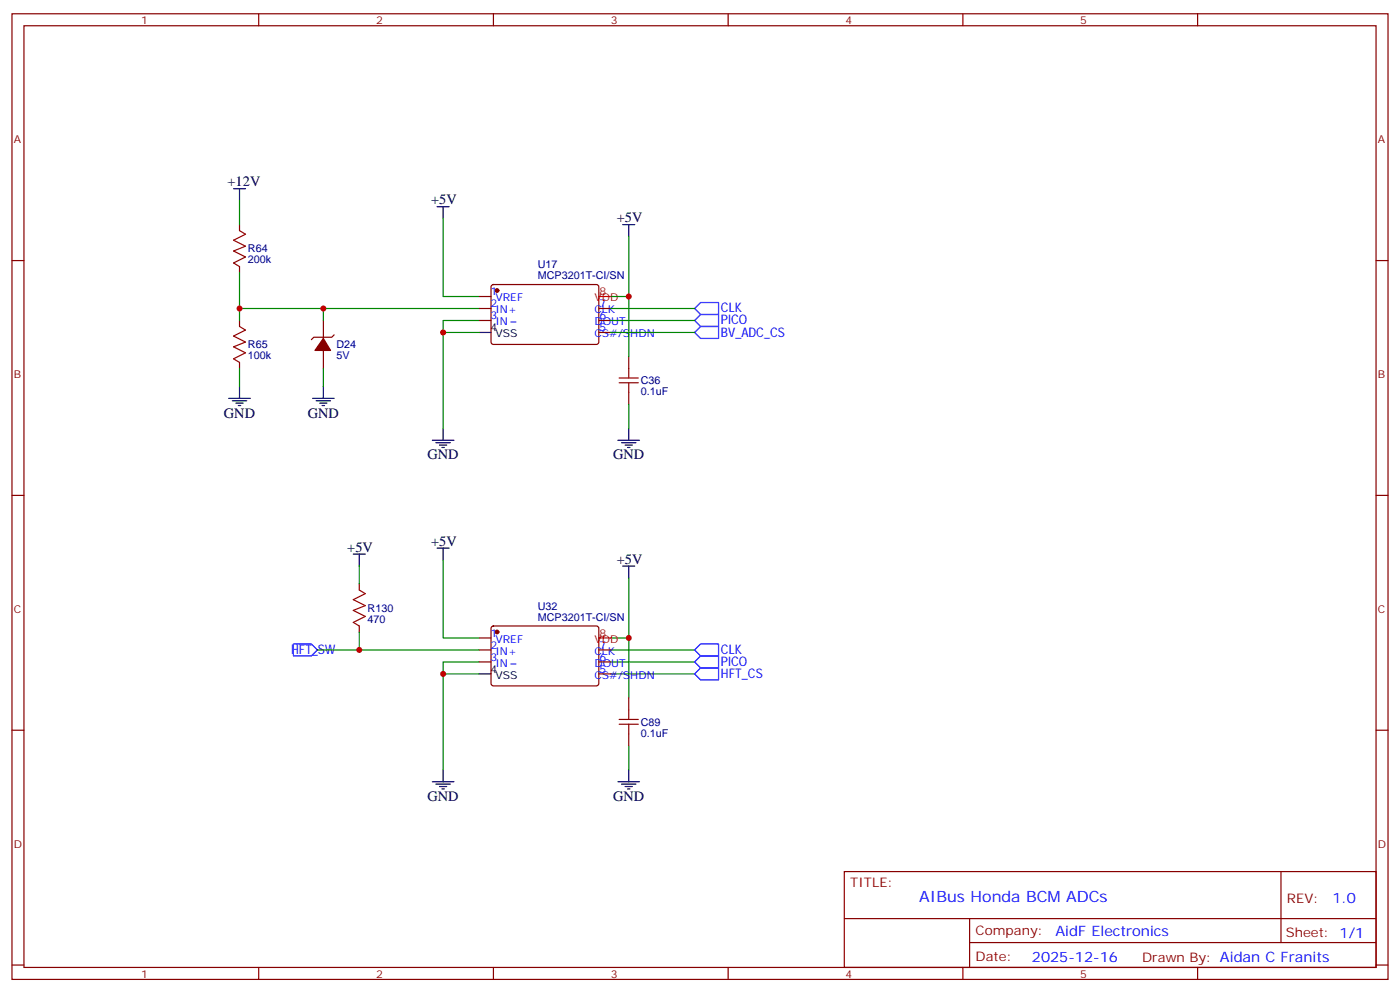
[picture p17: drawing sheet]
<svg xmlns="http://www.w3.org/2000/svg" width="412mm" height="292mm" viewBox="0 0 412 292" stroke-linecap="round" stroke-linejoin="round" font-family="sans-serif">
<defs><g id="words">
<text font-size="4.6" fill="#00f" x="270.8" y="265.7">AIBus Honda BCM ADCs</text>
<g font-size="4.2">
<text x="67" y="54.9">+12V</text>
<text x="127" y="60.1">+5V</text>
<text x="181.7" y="65.4">+5V</text>
<text x="66" y="122.9">GND</text>
<text x="90.7" y="122.9">GND</text>
<text x="125.9" y="135.3">GND</text>
<text x="180.6" y="135.3">GND</text>
<text x="127" y="160.7">+5V</text>
<text x="102.3" y="162.5">+5V</text>
<text x="181.7" y="166">+5V</text>
<text x="125.9" y="235.8">GND</text>
<text x="180.6" y="235.8">GND</text>
</g>
<g font-size="4.2" fill="#00f">
<text x="392.5" y="265.9">1.0</text>
<text x="310.9" y="275.5">AidF Electronics</text>
<text x="304" y="283.3">2025-12-16</text>
</g>
<g font-size="3.9" fill="#00f">
<text x="212.4" y="95.5">PICO</text>
<text x="212.4" y="92">CLK</text>
<text x="212.4" y="99.3">BV_ADC_CS</text>
<text x="85.7" y="192.7">HFT_SW</text>
<text x="212.4" y="196">PICO</text>
<text x="212.4" y="192.5">CLK</text>
<text x="212.4" y="199.8">HFT_CS</text>
</g>
<g font-size="3.9" fill="#800">
<text x="250.5" y="261.2">TITLE:</text>
<text x="379.1" y="265.9">REV:</text>
<text x="287.4" y="275.4">Company:</text>
<text x="378.7" y="276">Sheet: 1/1</text>
<text x="287.4" y="283.1">Date:</text>
<text x="336.4" y="283.2">Drawn By: Aidan C Franits</text>
</g>
<g font-size="3.2" fill="#800">
<text x="41.6" y="7.1">1</text>
<text x="110.8" y="7.1">2</text>
<text x="179.9" y="7.1">3</text>
<text x="249.1" y="7.1">4</text>
<text x="318.2" y="7.1">5</text>
<text x="4.1" y="42.2">A</text>
<text x="405.9" y="42.2">A</text>
<text x="4.1" y="111.3">B</text>
<text x="405.9" y="111.3">B</text>
<text x="4.1" y="180.4">C</text>
<text x="405.9" y="180.4">C</text>
<text x="4.1" y="249.6">D</text>
<text x="405.9" y="249.6">D</text>
<text x="41.6" y="287.9">1</text>
<text x="110.8" y="287.9">2</text>
<text x="179.9" y="287.9">3</text>
<text x="249.1" y="287.9">4</text>
<text x="318.2" y="287.9">5</text>
</g>
<g font-size="3.2" fill="#000080">
<text x="73" y="77.6">200k</text>
<text x="73" y="74.3">R64</text>
<text x="158.4" y="82.2">MCP3201T-CI/SN</text>
<text x="158.4" y="79">U17</text>
<text x="73" y="105.8">100k</text>
<text x="73" y="102.5">R65</text>
<text x="99.1" y="105.8">5V</text>
<text x="99.1" y="102.5">D24</text>
<text x="188.7" y="113.1">C36</text>
<text x="188.7" y="116.4">0.1uF</text>
<text x="158.4" y="179.6">U32</text>
<text x="108.3" y="183.4">470</text>
<text x="108.3" y="180.1">R130</text>
<text x="158.4" y="182.8">MCP3201T-CI/SN</text>
<text x="188.7" y="213.7">C89</text>
<text x="188.7" y="216.9">0.1uF</text>
</g>
<g font-size="3.2" fill="#00f">
<text x="144.5" y="87">1</text>
<text x="145.9" y="88.7">VREF</text>
<text x="144.5" y="90.5">2</text>
<text x="144.5" y="94">3</text>
<text x="145.9" y="92.3">IN+</text>
<text x="145.9" y="95.8">IN</text>
<text x="175.1" y="95.8">DOUT</text>
<text x="175.1" y="92.3">CLK</text>
<text x="176.6" y="94">6</text>
<text x="176.6" y="90.5">7</text>
<text x="175.1" y="99.3">CS#/SHDN</text>
<text x="176.6" y="97.5">5</text>
<text x="144.5" y="187.5">1</text>
<text x="144.5" y="191">2</text>
<text x="145.9" y="189.3">VREF</text>
<text x="176.6" y="191">7</text>
<text x="144.5" y="194.6">3</text>
<text x="145.9" y="192.8">IN+</text>
<text x="145.9" y="196.3">IN</text>
<text x="175.1" y="196.3">DOUT</text>
<text x="175.1" y="192.8">CLK</text>
<text x="176.6" y="194.6">6</text>
<text x="175.1" y="199.8">CS#/SHDN</text>
<text x="176.6" y="198.1">5</text>
</g>
<g font-size="3.2" fill="#f00">
<text x="175.1" y="88.7">VDD</text>
<text x="176.6" y="87">8</text>
<text x="175.1" y="189.3">VDD</text>
<text x="176.6" y="187.5">8</text>
</g>
<g font-size="3.2">
<text x="144.5" y="97.5">4</text>
<text x="145.9" y="99.3">VSS</text>
<text x="144.5" y="198.1">4</text>
<text x="145.9" y="199.8">VSS</text>
</g>
</g></defs>
<g fill="none" stroke="#870000" stroke-width=".35">
<path d="M3.5 4.1h405.4v284.3h-405.4zM7.1 7.6h398.2v277.3h-398.2zM76.2 4.1v3.5M145.3 4.1v3.5M214.5 4.1v3.5M283.6 4.1v3.5M352.8 4.1v3.5M3.5 76.7h3.6M70.6 66.1v1.8M70.6 78.5v1.8M405.3 76.7h3.6M70.6 94.4v1.7"/>
<path d="M95.2 94.4v5.3M98.4 98.6l-.7 .7h-5.3l-.7 .7M141.1 87.3h3.5M141.1 90.8h3.5M141.1 94.4h3.5M144.9 84l.4-.2h30.7l.4 .7-.1 16.5-.6 .4h-30.6l-.5-.7v-16.2zM176.4 90.8h3.5M176.4 94.4h3.5M176.4 97.9h3.5M70.6 106.7v1.8M95.2 103.2v5.3M185.2 105v3.5"/>
<path d="M185.2 115.5v3.6M3.5 145.9h3.6M405.3 145.9h3.6M105.8 172v1.7M105.8 184.3v1.8M141.1 187.9h3.5M141.1 191.4h3.5M141.1 194.9h3.5M144.9 184.5l.4-.2 30.7 .1 .4 .6-.1 16.5-.6 .5-30.6-.1-.5-.6v-16.3zM176.4 191.4h3.5M176.4 194.9h3.5M176.4 198.4h3.5"/>
<path d="M3.5 215h3.6M185.2 205.5v3.5M185.2 216.1v3.5M405.3 215h3.6M248.7 256.6h156.6v28.3h-156.6zM377.3 256.7v20.8M248.7 270.5h156.5M285.6 277.5h119.6M285.6 270.5v14.1M3.5 284.2h3.6M76.2 284.9v3.5M145.3 284.9v3.5"/>
<path d="M214.5 284.9v3.5M283.6 284.9v3.5M352.8 284.9v3.5M405.3 284.2h3.6"/>
</g>
<g fill="#870000" stroke="#870000" stroke-width=".35">
<path d="M95.2 99.7l2.2 3.5h-4.6z"/>
<circle cx="146.4" cy="85.5" r=".53"/>
<circle cx="146.4" cy="186.1" r=".53"/>
</g>
<g fill="none" stroke="#000" stroke-width=".35">
<path d="M68.8 55.6h3.5M70.6 55.6v3.5M128.8 60.9h3.5M130.5 60.9v3.5M183.4 66.1h3.6M185.2 66.1v3.6M141.1 97.9h3.5M67.4 117.3h6.3M68.4 118h4.3M69.5 118.7h2.1M70.2 119.4h.7M70.6 113.8v3.5"/>
<path d="M92.1 117.3h6.3M93.1 118h4.3M94.2 118.7h2.1M94.9 119.4h.7M95.2 113.8v3.5M127.4 129.6h6.3M128.4 130.4h4.2M129.5 131.1h2.1M130.2 131.8h.7M130.5 126.1v3.5M182 129.6h6.4M183.1 130.4h4.2"/>
<path d="M184.1 131.1h2.2M184.9 131.8h.7M185.2 126.1v3.5M104.1 163.2h3.5M105.8 163.2v3.5M128.8 161.4h3.5M130.5 161.4v3.5M183.4 166.7h3.6M185.2 166.7v3.5M141.1 198.4h3.5M127.4 230.2h6.3M128.4 230.9h4.2"/>
<path d="M129.5 231.6h2.1M130.2 232.3h.7M130.5 226.7v3.5M182 230.2h6.4M183.1 230.9h4.2M184.1 231.6h2.2M184.9 232.3h.7M185.2 226.7v3.5"/>
</g>
<path d="M176.4 87.3h3.5M176.4 187.9h3.5" fill="none" stroke="#f00" stroke-width=".35"/>
<g fill="none" stroke="#008700" stroke-width=".35">
<path d="M70.6 59.1v7M130.5 64.4v22.9h10.6M185.2 69.7v17.6h-5.3M70.6 90.8h70.5M70.6 80.3v14.1M95.2 90.8v3.6M141.1 97.9h-10.6v28.2M141.1 94.4h-10.6v3.5M179.9 90.8h24.7M179.9 94.4h24.7M179.9 97.9h24.7M185.2 87.3v17.7"/>
<path d="M70.6 108.5v5.3M95.2 108.5v5.3M185.2 119.1v7M105.8 166.7v5.3M130.5 164.9v23h10.6M185.2 170.2v17.7h-5.3M93.5 191.4h47.6M105.8 186.1v5.3M141.1 194.9h-10.6v3.5M141.1 198.4h-10.6v28.3M179.9 198.4h24.7M179.9 194.9h24.7"/>
<path d="M179.9 191.4h24.7M185.2 187.9v17.6M185.2 219.6v7.1"/>
</g>
<path d="M70.6 67.9l1.7 1.1-3.5 1.7 3.5 1.8-3.5 1.4 3.5 1.8-3.5 1.7 1.8 1.1M70.6 96.1l1.7 1.1-3.5 1.8 3.5 1.7-3.5 1.4 3.5 1.8-3.5 1.8 1.8 1M182.4 112.7h5.6M182.4 111.3h5.6M185.2 108.5v2.8M185.2 112.7v2.8M105.8 173.7l1.8 1.1-3.5 1.8 3.5 1.7-3.5 1.4 3.5 1.8-3.5 1.8 1.7 1M182.4 213.3h5.6M182.4 211.8h5.6M185.2 209v2.8M185.2 213.3v2.8" fill="none" stroke="#a10000" stroke-width=".35"/>
<path d="M206.4 89.1h5.3v3.5h-5.3l-1.8-1.8zM206.4 92.6h5.3v3.5h-5.3l-1.8-1.7zM206.4 96.1h5.3v3.6h-5.3l-1.8-1.8zM86.4 189.6h5.3l1.8 1.8-1.8 1.7h-5.3zM204.6 191.4l1.8-1.8h5.3v3.5h-5.3zM206.4 196.7h5.3v3.5h-5.3l-1.8-1.8zM206.4 193.1h5.3v3.6h-5.3l-1.8-1.8z" fill="none" stroke="#00f" stroke-width=".35"/>
<g fill="#c00">
<circle cx="185.2" cy="87.3" r=".88"/>
<circle cx="130.5" cy="97.9" r=".88"/>
<circle cx="70.6" cy="90.8" r=".88"/>
<circle cx="95.3" cy="90.8" r=".88"/>
<circle cx="130.5" cy="198.4" r=".88"/>
<circle cx="185.2" cy="187.9" r=".88"/>
<circle cx="105.8" cy="191.4" r=".88"/>
</g>
<use href="#words"/>
</svg>
